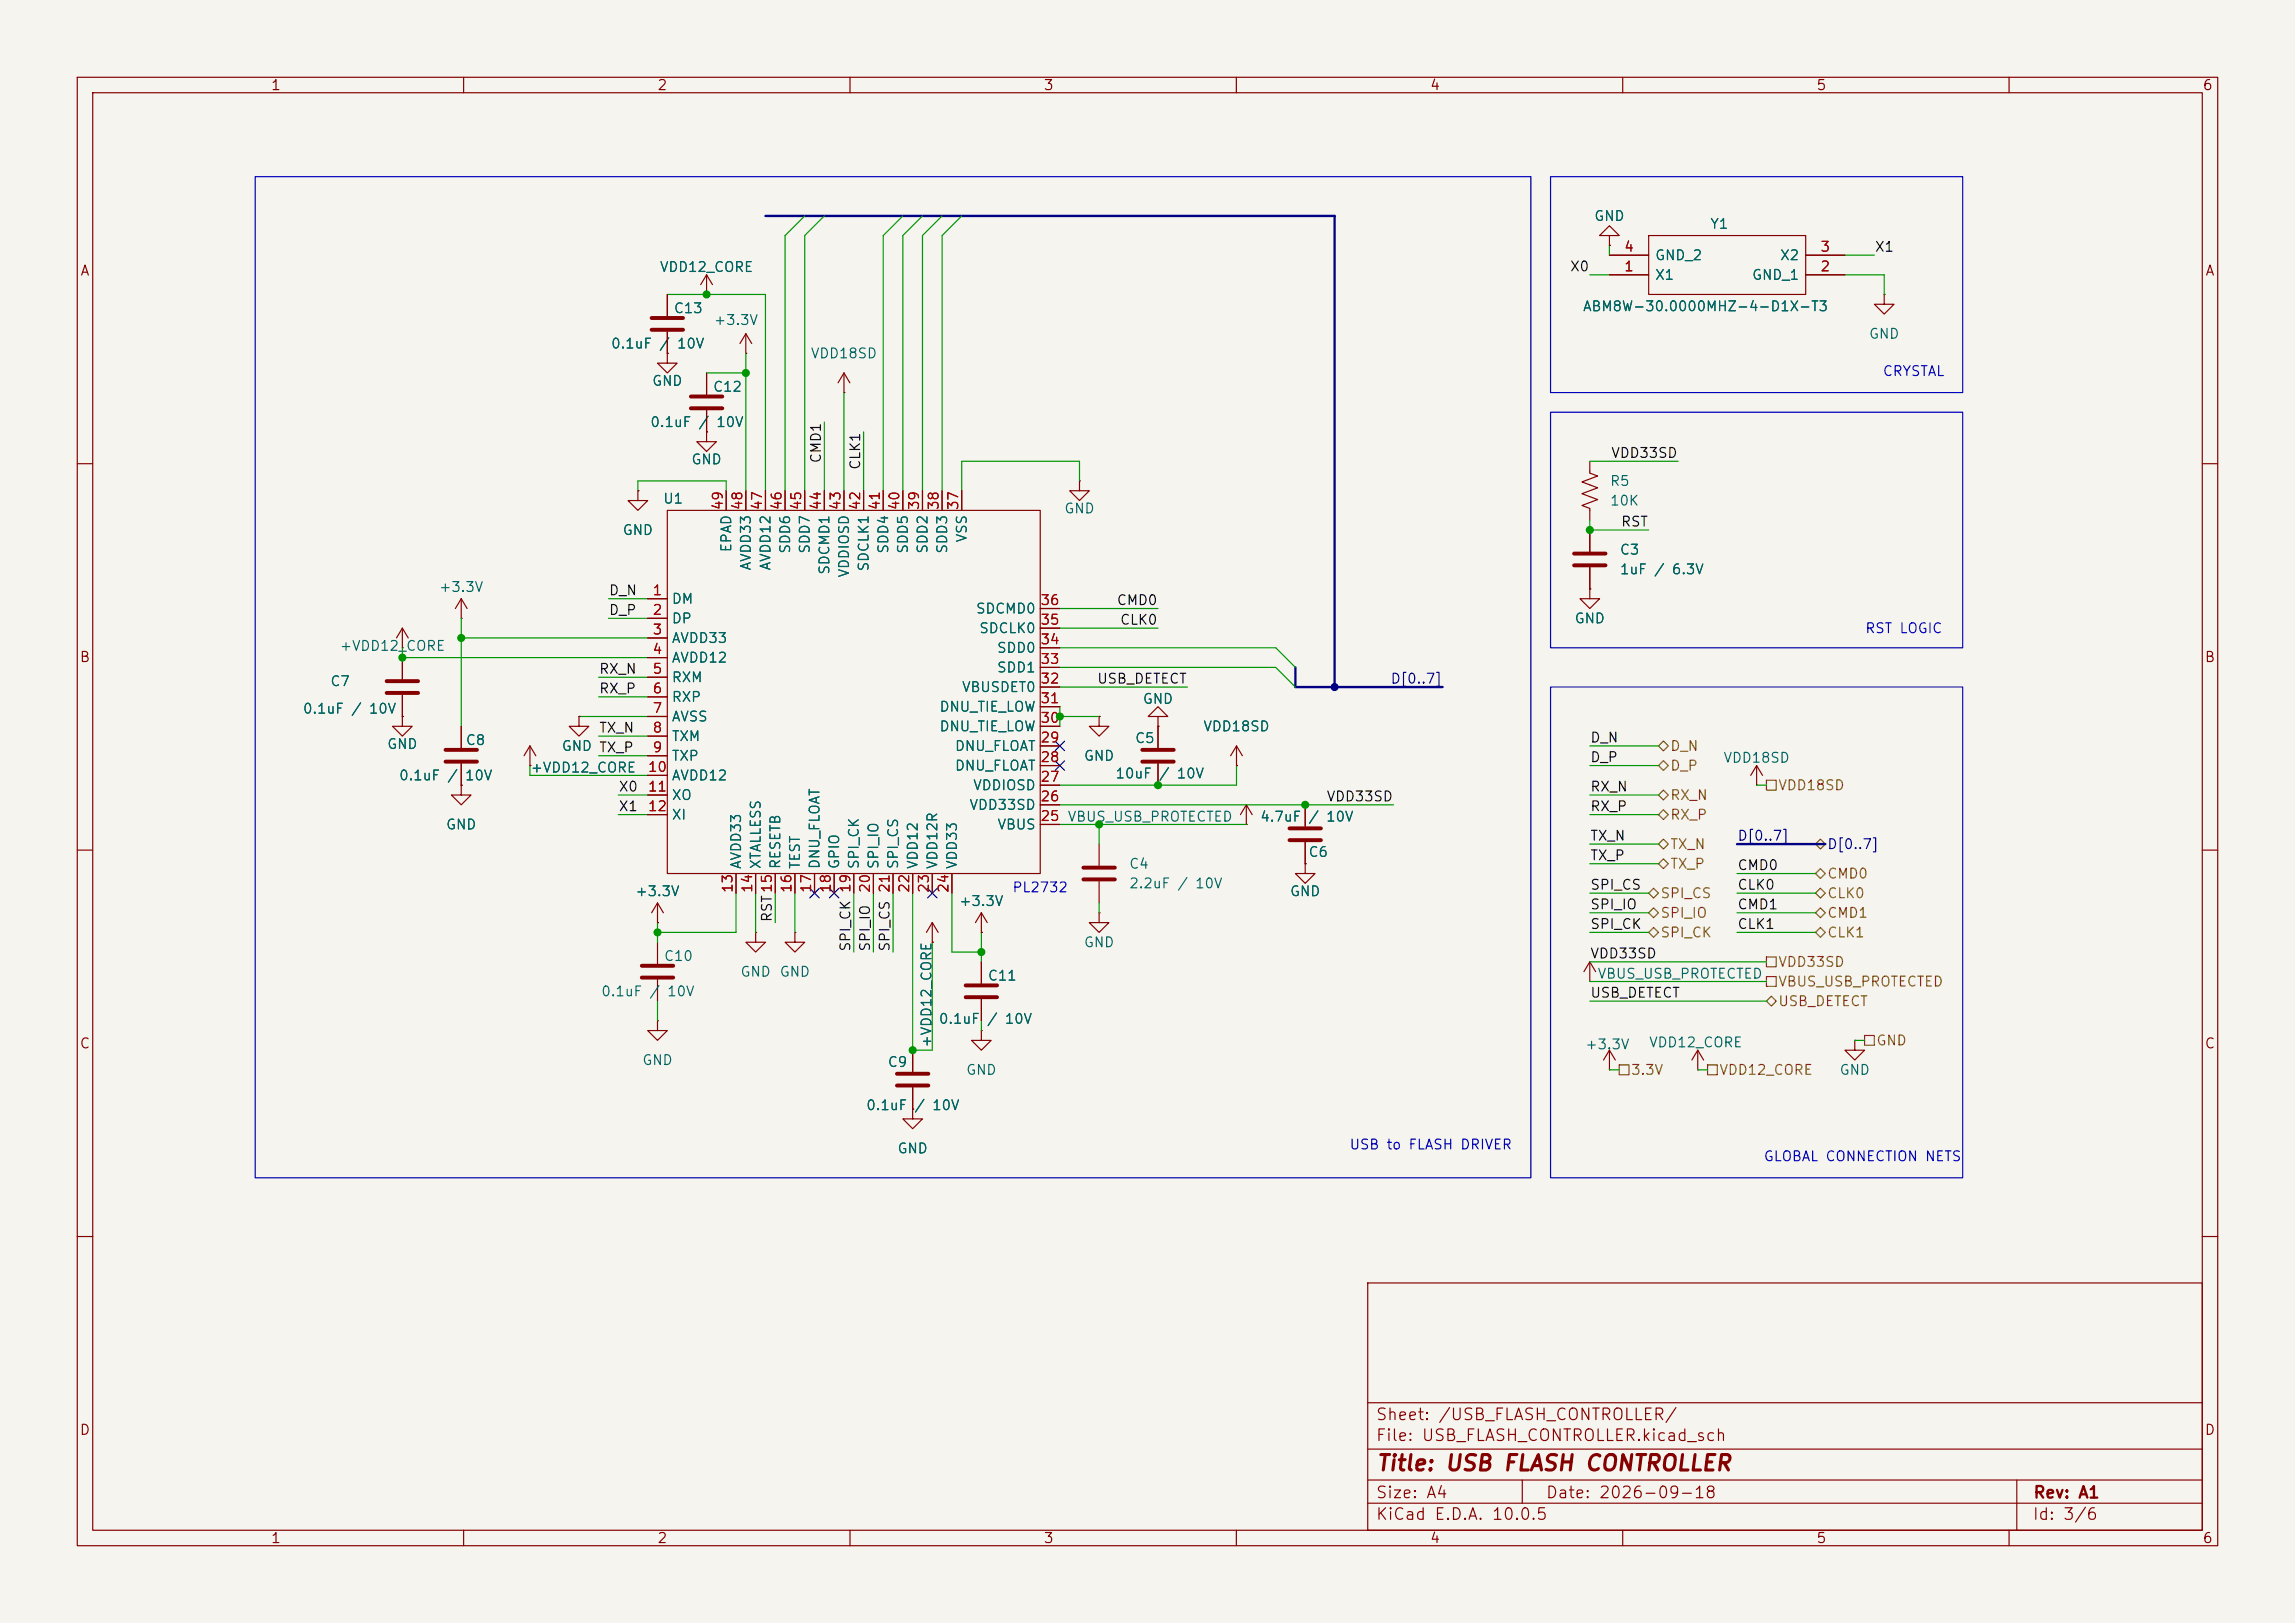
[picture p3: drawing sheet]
<svg xmlns="http://www.w3.org/2000/svg" width="297mm" height="210mm" viewBox="0 0 297 210" stroke-linecap="round" stroke-linejoin="round" font-family="sans-serif">
<defs><g id="words">
<text font-size="2" fill="#840000" x="178" y="190.8">Title: USB FLASH CONTROLLER</text>
<g font-size="1.5" fill="#840000">
<text x="178" y="184.1">Sheet: /USB_FLASH_CONTROLLER/</text>
<text x="178" y="186.8">File: USB_FLASH_CONTROLLER.kicad_sch</text>
<text x="178" y="197">KiCad E.D.A. 10.0.5</text>
<text x="178" y="194.2">Size: A4</text>
<text x="200" y="194.2">Date: 2026-09-18</text>
<text x="263" y="197">Id: 3/6</text>
<text x="263" y="194.2">Rev: A1</text>
</g>
<g font-size="1.3" fill="#840000">
<text x="35" y="12">1</text>
<text x="85" y="12">2</text>
<text x="135" y="12">3</text>
<text x="185" y="12">4</text>
<text x="235" y="12">5</text>
<text x="285" y="12">6</text>
<text x="10.3" y="36">A</text>
<text x="285.3" y="36">A</text>
<text x="10.2" y="86">B</text>
<text x="285.2" y="86">B</text>
<text x="10.2" y="136">C</text>
<text x="285.2" y="136">C</text>
<text x="10.2" y="186">D</text>
<text x="285.2" y="186">D</text>
<text x="35" y="200">1</text>
<text x="85" y="200">2</text>
<text x="135" y="200">3</text>
<text x="185" y="200">4</text>
<text x="235" y="200">5</text>
<text x="285" y="200">6</text>
</g>
<g font-size="1.3" fill="#006464">
<text x="206.2" y="28.9">GND</text>
<text x="221.2" y="29.9">Y1</text>
<text x="85.3" y="35.5">VDD12_CORE</text>
<text x="214.1" y="34">GND_2</text>
<text x="230.3" y="34">X2</text>
<text x="87.1" y="40.8">C13</text>
<text x="204.8" y="40.6">ABM8W-30.0000MHZ-4-D1X-T3</text>
<text x="214.1" y="36.5">X1</text>
<text x="226.6" y="36.5">GND_1</text>
<text x="79" y="45.4">0.1uF / 10V</text>
<text x="92.3" y="42.4">+3.3V</text>
<text x="104.8" y="46.7">VDD18SD</text>
<text x="241.8" y="44.1">GND</text>
<text x="84.3" y="50.2">GND</text>
<text x="92.2" y="51">C12</text>
<text x="84.1" y="55.6">0.1uF / 10V</text>
<text x="85.7" y="65.5">U1</text>
<text x="89.4" y="60.4">GND</text>
<text x="208.3" y="63.2">R5</text>
<text x="208.3" y="65.7">10K</text>
<text x="80.5" y="69.5">GND</text>
<text x="94.9" y="71.6" transform="rotate(-90 94.9 71.6)">EPAD</text>
<text x="102.6" y="71.7" transform="rotate(-90 102.6 71.7)">SDD6</text>
<text x="105.1" y="71.7" transform="rotate(-90 105.1 71.7)">SDD7</text>
<text x="115.3" y="71.7" transform="rotate(-90 115.3 71.7)">SDD4</text>
<text x="117.8" y="71.7" transform="rotate(-90 117.8 71.7)">SDD5</text>
<text x="120.3" y="71.7" transform="rotate(-90 120.3 71.7)">SDD2</text>
<text x="122.9" y="71.7" transform="rotate(-90 122.9 71.7)">SDD3</text>
<text x="125.4" y="70.3" transform="rotate(-90 125.4 70.3)">VSS</text>
<text x="137.6" y="66.7">GND</text>
<text x="56.7" y="76.9">+3.3V</text>
<text x="97.5" y="73.9" transform="rotate(-90 97.5 73.9)">AVDD33</text>
<text x="100" y="73.9" transform="rotate(-90 100 73.9)">AVDD12</text>
<text x="107.6" y="74.5" transform="rotate(-90 107.6 74.5)">SDCMD1</text>
<text x="110.2" y="74.8" transform="rotate(-90 110.2 74.8)">VDDIOSD</text>
<text x="112.7" y="74" transform="rotate(-90 112.7 74)">SDCLK1</text>
<text x="209.5" y="72.1">C3</text>
<text x="209.5" y="74.6">1uF / 6.3V</text>
<text x="86.8" y="78.4">DM</text>
<text x="86.8" y="81">DP</text>
<text x="86.8" y="83.5">AVDD33</text>
<text x="126.2" y="79.7">SDCMD0</text>
<text x="126.6" y="82.2">SDCLK0</text>
<text x="203.7" y="81">GND</text>
<text x="42.7" y="89.1">C7</text>
<text x="43.9" y="84.5">+VDD12_CORE</text>
<text x="86.8" y="86.1">AVDD12</text>
<text x="86.8" y="88.6">RXM</text>
<text x="124.4" y="89.9">VBUSDET0</text>
<text x="128.9" y="87.3">SDD1</text>
<text x="128.9" y="84.8">SDD0</text>
<text x="39.1" y="92.7">0.1uF / 10V</text>
<text x="86.8" y="91.1">RXP</text>
<text x="86.8" y="93.7">AVSS</text>
<text x="121.5" y="94.9">DNU_TIE_LOW</text>
<text x="121.5" y="92.4">DNU_TIE_LOW</text>
<text x="147.8" y="91.4">GND</text>
<text x="155.6" y="94.9">VDD18SD</text>
<text x="50" y="97.2">GND</text>
<text x="51.5" y="101.3">0.1uF /</text>
<text x="60.1" y="101.3">10V</text>
<text x="60.2" y="96.7">C8</text>
<text x="68.6" y="100.3">+VDD12_CORE</text>
<text x="72.6" y="97.5">GND TX_P</text>
<text x="72.6" y="97.5">GND</text>
<text x="86.8" y="96.2">TXM</text>
<text x="86.8" y="98.8">TXP</text>
<text x="86.8" y="101.3">AVDD12</text>
<text x="123.5" y="100">DNU_FLOAT</text>
<text x="123.5" y="97.5">DNU_FLOAT</text>
<text x="140.2" y="98.8">GND</text>
<text x="144.3" y="101">10uF</text>
<text x="146.8" y="96.5">C5</text>
<text x="149.9" y="101">/ 10V</text>
<text x="222.9" y="99">VDD18SD</text>
<text x="57.6" y="107.6">GND</text>
<text x="86.8" y="103.8">XO</text>
<text x="86.8" y="106.4">XI</text>
<text x="125.4" y="105.1">VDD33SD</text>
<text x="125.8" y="102.6">VDDIOSD</text>
<text x="129" y="107.6">VBUS</text>
<text x="138.1" y="106.6">VBUS_USB_PROTECTED</text>
<text x="163" y="106.6">4.7uF</text>
<text x="169.2" y="106.6">/ 10V</text>
<text x="96.2" y="112.5" transform="rotate(-90 96.2 112.5)">AVDD33</text>
<text x="98.8" y="112.5" transform="rotate(-90 98.8 112.5)">XTALLESS</text>
<text x="101.3" y="112.5" transform="rotate(-90 101.3 112.5)">RESETB</text>
<text x="103.8" y="112.5" transform="rotate(-90 103.8 112.5)">TEST</text>
<text x="106.4" y="112.5" transform="rotate(-90 106.4 112.5)">DNU_FLOAT</text>
<text x="108.9" y="112.5" transform="rotate(-90 108.9 112.5)">GPIO</text>
<text x="111.5" y="112.5" transform="rotate(-90 111.5 112.5)">SPI_CK</text>
<text x="114" y="112.5" transform="rotate(-90 114 112.5)">SPI_IO</text>
<text x="116.5" y="112.5" transform="rotate(-90 116.5 112.5)">SPI_CS</text>
<text x="119.1" y="112.5" transform="rotate(-90 119.1 112.5)">VDD12</text>
<text x="121.6" y="112.5" transform="rotate(-90 121.6 112.5)">VDD12R</text>
<text x="124.2" y="112.5" transform="rotate(-90 124.2 112.5)">VDD33</text>
<text x="146" y="112.7">C4</text>
<text x="169.2" y="111.2">C6</text>
<text x="82.1" y="116.3">+3.3V</text>
<text x="124" y="117.5">+3.3V</text>
<text x="146" y="115.3">2.2uF / 10V</text>
<text x="166.8" y="116.3">GND</text>
<text x="85.8" y="124.7">C10</text>
<text x="140.2" y="122.9">GND</text>
<text x="77.7" y="129.2">0.1uF / 10V</text>
<text x="95.7" y="126.7">GND</text>
<text x="100.8" y="126.7">GND</text>
<text x="127.7" y="127.2">C11</text>
<text x="206.7" y="126.9">VBUS_USB_PROTECTED</text>
<text x="120.9" y="135.7" transform="rotate(-90 120.9 135.7)">+VDD12_CORE</text>
<text x="121.4" y="132.8">0.1uF / 10V</text>
<text x="205.1" y="136.1">+3.3V</text>
<text x="213.3" y="135.8">VDD12_CORE</text>
<text x="83" y="138.1">GND</text>
<text x="112" y="144">0.1uF / 10V</text>
<text x="114.8" y="138.4">C9</text>
<text x="124.9" y="139.4">GND</text>
<text x="238" y="139.4">GND</text>
<text x="116" y="149.6">GND</text>
</g>
<g font-size="1.3" fill="#0f0f0f">
<text x="203.1" y="35.4">X0</text>
<text x="242.5" y="32.9">X1</text>
<text x="208.4" y="59.6">VDD33SD</text>
<text x="106.6" y="60" transform="rotate(-90 106.6 60)">CMD1</text>
<text x="111.6" y="60.9" transform="rotate(-90 111.6 60.9)">CLK1</text>
<text x="209.7" y="68.5">RST</text>
<text x="78.7" y="77.3">D_N</text>
<text x="78.7" y="79.9">D_P</text>
<text x="144.4" y="78.6">CMD0</text>
<text x="144.9" y="81.2">CLK0</text>
<text x="77.4" y="87.5">RX_N</text>
<text x="141.9" y="88.8">USB_DETECT</text>
<text x="77.4" y="90">RX_P</text>
<text x="77.4" y="95.1">TX_N</text>
<text x="205.7" y="96.4">D_N</text>
<text x="205.7" y="98.9">D_P</text>
<text x="80" y="102.7">X0</text>
<text x="80" y="105.3">X1</text>
<text x="171.6" y="104">VDD33SD</text>
<text x="205.7" y="102.7">RX_N</text>
<text x="205.7" y="105.3">RX_P</text>
<text x="205.7" y="111.6">TX_P</text>
<text x="205.7" y="109.1">TX_N</text>
<text x="224.8" y="112.9">CMD0</text>
<text x="100.2" y="119.4" transform="rotate(-90 100.2 119.4)">RST15</text>
<text x="205.7" y="115.4">SPI_CS</text>
<text x="205.7" y="118">SPI_IO</text>
<text x="224.8" y="115.4">CLK0</text>
<text x="224.8" y="118">CMD1</text>
<text x="110.4" y="123.2" transform="rotate(-90 110.4 123.2)">SPI_CK 19</text>
<text x="112.9" y="123.2" transform="rotate(-90 112.9 123.2)">SPI_IO</text>
<text x="115.4" y="123.2" transform="rotate(-90 115.4 123.2)">SPI_CS 21</text>
<text x="205.7" y="120.5">SPI_CK</text>
<text x="205.7" y="124.3">VDD33SD</text>
<text x="224.8" y="120.5">CLK1</text>
<text x="205.7" y="129.4">USB_DETECT</text>
</g>
<g font-size="1.3" fill="#a90000">
<text x="210.1" y="35.4">1</text>
<text x="210.1" y="32.9">4</text>
<text x="235.5" y="35.4">2</text>
<text x="235.5" y="32.9">3</text>
<text x="93.8" y="66.1" transform="rotate(-90 93.8 66.1)">49</text>
<text x="96.4" y="66.1" transform="rotate(-90 96.4 66.1)">48</text>
<text x="98.9" y="66.1" transform="rotate(-90 98.9 66.1)">47</text>
<text x="101.5" y="66.1" transform="rotate(-90 101.5 66.1)">46</text>
<text x="104" y="66.1" transform="rotate(-90 104 66.1)">45</text>
<text x="106.5" y="66.1" transform="rotate(-90 106.5 66.1)">44</text>
<text x="109.1" y="66.1" transform="rotate(-90 109.1 66.1)">43</text>
<text x="111.6" y="66.1" transform="rotate(-90 111.6 66.1)">42</text>
<text x="114.2" y="66.1" transform="rotate(-90 114.2 66.1)">41</text>
<text x="116.7" y="66.1" transform="rotate(-90 116.7 66.1)">40</text>
<text x="119.2" y="66.1" transform="rotate(-90 119.2 66.1)">39</text>
<text x="121.8" y="66.1" transform="rotate(-90 121.8 66.1)">38</text>
<text x="124.3" y="66.1" transform="rotate(-90 124.3 66.1)">37</text>
<text x="84.4" y="77.3">1</text>
<text x="84.4" y="79.9">2</text>
<text x="84.4" y="82.4">3</text>
<text x="134.6" y="83.7">34</text>
<text x="134.6" y="81.1">35</text>
<text x="134.6" y="78.6">36</text>
<text x="84.4" y="85">4</text>
<text x="84.4" y="87.5">5</text>
<text x="134.6" y="88.8">32</text>
<text x="134.6" y="86.2">33</text>
<text x="84.4" y="90">6</text>
<text x="84.4" y="92.6">7</text>
<text x="84.4" y="95.1">8</text>
<text x="134.6" y="93.8">30</text>
<text x="134.6" y="91.3">31</text>
<text x="83.8" y="100.2">10</text>
<text x="84.4" y="97.7">9</text>
<text x="134.6" y="101.5">27</text>
<text x="134.6" y="98.9">28</text>
<text x="134.6" y="96.4">29</text>
<text x="83.8" y="102.7">11</text>
<text x="83.8" y="105.3">12</text>
<text x="134.6" y="106.5">25</text>
<text x="134.6" y="104">26</text>
<text x="95.1" y="115.6" transform="rotate(-90 95.1 115.6)">13</text>
<text x="97.7" y="115.6" transform="rotate(-90 97.7 115.6)">14</text>
<text x="100.2" y="115.6" transform="rotate(-90 100.2 115.6)">15</text>
<text x="102.7" y="115.6" transform="rotate(-90 102.7 115.6)">16</text>
<text x="105.3" y="115.6" transform="rotate(-90 105.3 115.6)">17</text>
<text x="107.8" y="115.6" transform="rotate(-90 107.8 115.6)">18</text>
<text x="110.4" y="115.6" transform="rotate(-90 110.4 115.6)">19</text>
<text x="112.9" y="115.6" transform="rotate(-90 112.9 115.6)">20</text>
<text x="115.4" y="115.6" transform="rotate(-90 115.4 115.6)">21</text>
<text x="118" y="115.6" transform="rotate(-90 118 115.6)">22</text>
<text x="120.5" y="115.6" transform="rotate(-90 120.5 115.6)">23</text>
<text x="123.1" y="115.6" transform="rotate(-90 123.1 115.6)">24</text>
</g>
<g font-size="1.3" fill="#0000c2">
<text x="243.6" y="49">CRYSTAL</text>
<text x="241.3" y="82.2">RST LOGIC</text>
<text x="130.9" y="115.8">PL2732</text>
<text x="174.5" y="149">USB to FLASH DRIVER</text>
<text x="228.2" y="150.6">GLOBAL CONNECTION NETS</text>
</g>
<g font-size="1.3" fill="#000084">
<text x="179.9" y="88.8">D[0..7]</text>
<text x="224.8" y="109.1">D[0..7]</text>
<text x="236.4" y="110.2">D[0..7]</text>
</g>
<g font-size="1.3" fill="#725600">
<text x="216.1" y="100">D_P</text>
<text x="216.1" y="97.5">D_N</text>
<text x="216.1" y="103.8">RX_N</text>
<text x="216.1" y="106.4">RX_P</text>
<text x="230" y="102.6">VDD18SD</text>
<text x="216.1" y="112.7">TX_P</text>
<text x="216.1" y="110.2">TX_N</text>
<text x="236.4" y="114">CMD0</text>
<text x="214.8" y="119.1">SPI_IO</text>
<text x="214.8" y="116.5">SPI_CS</text>
<text x="236.4" y="116.5">CLK0</text>
<text x="236.4" y="119.1">CMD1</text>
<text x="214.8" y="121.6">SPI_CK</text>
<text x="230" y="125.4">VDD33SD</text>
<text x="236.4" y="121.6">CLK1</text>
<text x="230" y="128">VBUS_USB_PROTECTED</text>
<text x="230" y="130.5">USB_DETECT</text>
<text x="242.7" y="135.6">GND</text>
<text x="211" y="139.4">3.3V</text>
<text x="222.4" y="139.4">VDD12_CORE</text>
</g>
</g></defs>
<path d="M0 0h297v210h-297z" fill="#f5f4ef" stroke="#f5f4ef" stroke-width=".13"/>
<g fill="none" stroke="#840000" stroke-width=".15">
<path d="M10 10h277v190h-277zM12 12h273v186h-273zM60 10v2M110 10v2M160 10v2M210 10v2M260 10v2M86.4 38.1v2.8M91.4 38.1h.1M91.4 35.6l-.7 1.2M91.4 35.6l.8 1.2M91.4 35.6v2.5"/>
<path d="M208.3 30.5h-1.3l1.3-1.3 1.2 1.3h-1.2v1.3M208.3 31.8h.1M208.3 35.6h5.1M208.3 33h5.1M213.4 30.5h20.3v7.6h-20.3zM233.7 35.6h5.1M233.7 33h5.1M243.8 38.1v1.3h1.3l-1.3 1.2-1.2-1.2h1.2M243.8 38.1h.1M86.4 45.7v1.3h1.2l-1.2 1.3-1.3-1.3h1.3M86.4 45.7h.1M86.4 42.9v2.8"/>
<path d="M91.4 55.9v1.3h1.3l-1.3 1.2-1.2-1.2h1.2M91.4 55.9h.1M91.4 48.3v2.8M91.4 53.1v2.8M96.5 45.7h.1M96.5 43.2v2.5M96.5 43.2l.8 1.3M96.5 43.2l-.7 1.3M109.2 50.8h.1M109.2 48.3v2.5M109.2 48.3l-.7 1.2M109.2 48.3l.8 1.2"/>
<path d="M205.7 59.7v1.5l1.1 .4-2.1 .8 2.1 .7-2.1 .8 2.1 .7-2.1 .8 1 .4v1.5M10 60h2M59.7 77.5l.8 1.2M59.7 77.5l-.8 1.2M59.7 77.5v2.5M82.5 63.5v1.3h1.3l-1.3 1.2-1.2-1.2h1.2M82.5 63.5h.1M83.8 77.5h2.6M86.4 66h48.2v47h-48.2zM94 63.5v2.5M96.5 63.5v2.5M99.1 63.5v2.5"/>
<path d="M101.6 63.5v2.5M104.1 63.5v2.5M106.7 63.5v2.5M109.2 63.5v2.5M111.8 63.5v2.5M114.3 63.5v2.5M116.8 63.5v2.5M119.4 63.5v2.5M121.9 63.5v2.5M124.5 63.5v2.5M134.6 78.7h2.6M139.7 62.2v1.3h1.3l-1.3 1.3-1.3-1.3h1.3"/>
<path d="M139.7 62.2h.1M205.7 76.2v1.3h1.3l-1.3 1.2-1.2-1.2h1.2M205.7 76.2h.1M205.7 68.6v2.8M205.7 73.4v2.8M285 60h2M52.1 83.8h.1M52.1 92.7v1.3h1.2l-1.2 1.3-1.3-1.3h1.3M52.1 92.7h.1M52.1 81.3l-.8 1.3M52.1 81.3l.7 1.3M52.1 81.3v2.5"/>
<path d="M52.1 85.1v2.8M52.1 89.9v2.8M59.7 80h.1M59.7 94v2.8M59.7 98.8v2.8M68.6 99.1h.1M68.6 96.5l-.8 1.3M68.6 96.5l.7 1.3M68.6 96.5v2.6M74.9 92.7v1.3h1.3l-1.3 1.3-1.2-1.3h1.2M74.9 92.7h.1M83.8 80h2.6"/>
<path d="M83.8 82.6h2.6M83.8 85.1h2.6M83.8 87.6h2.6M83.8 90.2h2.6M83.8 92.7h2.6M83.8 95.3h2.6M83.8 97.8h2.6M134.6 99.1h2.6M134.6 96.5h2.6M134.6 94h2.6M134.6 91.4h2.6M134.6 88.9h2.6"/>
<path d="M134.6 86.4h2.6M134.6 83.8h2.6M134.6 81.3h2.6M142.2 92.7v1.3h1.3l-1.3 1.3-1.2-1.3h1.2M142.2 92.7h.1M149.9 92.7h-1.3l1.3-1.3 1.2 1.3h-1.2v1.3M149.9 94h.1M149.9 94v2.8M149.9 98.8v2.8M160 99.1h.1M160 96.5l-.7 1.3M160 96.5l.8 1.3"/>
<path d="M160 96.5v2.6M227.3 99.1l-.7 1.2M227.3 99.1l.8 1.2M227.3 99.1v2.5M10 110h2M59.7 101.6v1.3h1.3l-1.3 1.2-1.3-1.2h1.3M59.7 101.6h.1M83.8 100.3h2.6M83.8 102.9h2.6M83.8 105.4h2.6M85.1 119.4h.1M85.1 116.8l-.8 1.3"/>
<path d="M85.1 116.8l.8 1.3M85.1 116.8v2.6M95.2 113v2.6M97.8 113v2.6M100.3 113v2.6M102.9 113v2.6M105.4 113v2.6M107.9 113v2.6M110.5 113v2.6M113 113v2.6M115.6 113v2.6M118.1 113v2.6"/>
<path d="M120.6 113v2.6M120.6 119.4v2.5M120.6 119.4l-.7 1.3M120.6 119.4l.8 1.3M123.2 113v2.6M127 118.1v2.6M127 118.1l-.8 1.3M127 118.1l.8 1.3M134.6 106.7h2.6M134.6 104.1h2.6M134.6 101.6h2.6M142.2 118.1v1.3h1.3l-1.3 1.3-1.2-1.3h1.2"/>
<path d="M142.2 118.1h.1M142.2 109.2v2.8M142.2 114v2.8M161.3 106.7h.1M161.3 104.1l-.8 1.3M161.3 104.1l.8 1.3M161.3 104.1v2.6M168.9 111.8v1.2h-1.3l1.3 1.3 1.3-1.3h-1.3M168.9 111.8h.1M168.9 104.1v2.8M168.9 109v2.8M227.3 101.6h.1"/>
<path d="M285 110h2M85.1 132.1v1.3h1.3l-1.3 1.2-1.3-1.2h1.3M85.1 132.1h.1M85.1 121.9v2.8M85.1 126.7v2.8M97.8 120.7v1.2h1.3l-1.3 1.3-1.3-1.3h1.3M97.8 120.7h.1M102.9 120.7v1.2h1.2l-1.2 1.3-1.3-1.3h1.3M102.9 120.7h.1M118.1 135.9v2.8M120.6 121.9h.1M127 120.7h.1"/>
<path d="M127 133.4v1.2h1.3l-1.3 1.3-1.3-1.3h1.3M127 133.4h.1M127 124.5v2.8M127 129.3v2.8M205.7 127h.1M205.7 124.5v2.5M205.7 124.5l-.7 1.2M205.7 124.5l.8 1.2M208.3 138.4h.1M208.3 135.9l-.8 1.3M208.3 135.9l.7 1.3M208.3 135.9v2.5"/>
<path d="M219.7 138.4h.1M219.7 135.9l-.8 1.3M219.7 135.9l.8 1.3M219.7 135.9v2.5M240 134.6v1.3h1.3l-1.3 1.3-1.2-1.3h1.2M240 134.6h.1M118.1 143.5v1.3h1.3l-1.3 1.3-1.3-1.3h1.3M118.1 143.5h.1M118.1 140.7v2.8M10 160h2M177 166h108v32h-108zM285 160h2"/>
<path d="M60 198v2M110 198v2M160 198v2M177 194.5h108M177 191.5h108M177 187.5h108M177 181.5h108M197 191.5v3M210 198v2M260 198v2M261 191.5v6.5"/>
</g>
<g fill="none" stroke="#840000" stroke-width=".51">
<path d="M84.3 41.1h4.1M84.3 42.7h4.1M89.4 51.3h4.1M89.4 52.8h4.1M203.7 71.6h4.1M203.7 73.2h4.1M50 88.1h4.1M50 89.7h4.1M57.7 97h4M57.7 98.6h4M147.8 97h4.1M147.8 98.6h4.1"/>
<path d="M140.2 112.3h4.1M140.2 113.8h4.1M166.9 108.7h4M166.9 107.2h4M83.1 125h4M83.1 126.5h4M116.1 138.9h4M125 127.5h4M125 129h4M116.1 140.5h4"/>
</g>
<g fill="none" stroke="#725600" stroke-width=".15">
<path d="M214.6 99.1l.7-.7 .6 .7-.6 .6zM214.6 96.5l.7-.6 .6 .6-.6 .7zM213.4 118.1l.6-.6 .6 .6-.6 .6zM213.4 115.6l.6-.7 .6 .7-.6 .6zM214.6 111.8l.7-.7 .6 .7-.6 .6zM214.6 102.9l.7-.7 .6 .7-.6 .6zM214.6 105.4l.7-.6 .6 .6-.6 .6zM215.3 108.6l.6 .6-.6 .7-.7-.7zM228.6 101h1.3v1.2h-1.3zM234.9 109.2l.7-.6 .6 .6-.6 .7zM234.9 113l.7-.6 .6 .6-.6 .7zM234.9 115.6l.7-.7 .6 .7-.6 .6z"/>
<path d="M234.9 118.1l.7-.6 .6 .6-.6 .6zM209.5 137.8h1.3v1.3h-1.3zM214 120l.6 .7-.6 .6-.6-.6zM221 137.8h1.2v1.3h-1.2zM228.6 123.8h1.3v1.3h-1.3zM228.6 126.4h1.3v1.2h-1.3zM228.6 129.5l.6-.6 .7 .6-.7 .7zM234.9 120.7l.7-.7 .6 .7-.6 .6zM241.3 134h1.3v1.3h-1.3z"/>
</g>
<path d="M99.1 27.9h73.6v61M167.6 86.4v2.5h19.1M224.8 109.2h11.4" fill="none" stroke="#000084" stroke-width=".3"/>
<g fill="none" stroke="#009600" stroke-width=".15">
<path d="M86.4 38.1h12.7v25.4M104.1 27.9l-2.5 2.6v33M106.7 27.9l-2.6 2.6v33M116.8 27.9l-2.5 2.6v33M119.4 27.9l-2.6 2.6v33M121.9 27.9l-2.5 2.6v33M124.5 27.9l-2.6 2.6v33M205.7 35.6h2.6M208.3 31.8v1.2M238.8 35.6h5v2.5M238.8 33h3.8M91.4 48.3h5.1"/>
<path d="M96.5 45.7v17.8M106.7 54.6v8.9M109.2 50.8v12.7M111.8 55.9v7.6M205.7 59.7h11.5M78.7 77.5h5.1M82.5 63.5v-1.3h11.5v1.3M137.2 78.7h12.7M139.7 62.2v-2.5h-15.2v3.8M205.7 67.3v1.3h7.7M52.1 83.8v1.3h31.7M59.7 80v14"/>
<path d="M59.7 82.6h24.1M68.6 99.1v1.2h15.2M74.9 92.7h8.9M77.5 97.8h6.3M77.5 90.2h6.3M77.5 87.6h6.3M77.5 95.3h6.3M78.7 80h5.1M137.2 86.4h27.9l2.5 2.5M137.2 92.7h5M137.2 91.4v2.6M137.2 81.3h12.7"/>
<path d="M137.2 83.8h27.9l2.5 2.6M137.2 88.9h16.5M160 99.1v2.5h-22.8M205.7 99.1h8.9M205.7 96.5h8.9M80 102.9h3.8M80 105.4h3.8M85.1 119.4v2.5M95.2 115.6v5.1h-10.1M97.8 115.6v5.1M100.3 115.6v3.8M102.9 115.6v5.1"/>
<path d="M110.5 115.6v7.6M113 115.6v7.6M115.6 115.6v7.6M118.1 115.6v20.3h2.5v-14M123.2 115.6v7.6h3.8M137.2 104.1h43.1M137.2 106.7h24.1M142.2 106.7v2.5M142.2 116.8v1.3M205.7 115.6h7.7M205.7 118.1h7.7M205.7 102.9h8.9"/>
<path d="M205.7 105.4h8.9M205.7 109.2h8.9M205.7 111.8h8.9M224.8 113h10.1M224.8 115.6h10.1M224.8 118.1h10.1M227.3 101.6h1.3M85.1 129.5v2.6M127 120.7v3.8M127 132.1v1.3M205.7 120.7h7.7M205.7 127h22.9"/>
<path d="M205.7 124.5h22.9M205.7 129.5h22.9M208.3 138.4h1.2M219.7 138.4h1.3M224.8 120.7h10.1M240 134.6h1.3"/>
</g>
<path d="M136.6 95.9l1.2 1.2M136.6 98.5l1.2 1.2M137.8 95.9l-1.2 1.2M137.8 98.5l-1.2 1.2M104.8 115l1.2 1.2M106 115l-1.2 1.2M107.3 115l1.3 1.2M108.6 115l-1.3 1.2M120 115l1.3 1.2M121.3 115l-1.3 1.2" fill="none" stroke="#000084" stroke-width=".15"/>
<path d="M33 22.9h165.1v129.5h-165.1zM200.7 22.9h53.3v27.9h-53.3zM200.7 53.3h53.3v30.5h-53.3zM200.7 88.9h53.3v63.5h-53.3z" fill="none" stroke="#0000c2" stroke-width=".15"/>
<g fill="#009600" stroke="#009600" stroke-width=".13">
<circle cx="85.1" cy="120.7" r=".46"/>
<circle cx="118.1" cy="135.9" r=".46"/>
<circle cx="91.4" cy="38.1" r=".46"/>
<circle cx="96.5" cy="48.3" r=".46"/>
<circle cx="137.2" cy="92.7" r=".46"/>
<circle cx="142.2" cy="106.7" r=".46"/>
<circle cx="127" cy="123.2" r=".46"/>
<circle cx="149.9" cy="101.6" r=".46"/>
<circle cx="52.1" cy="85.1" r=".46"/>
<circle cx="59.7" cy="82.6" r=".46"/>
<circle cx="168.9" cy="104.1" r=".46"/>
<circle cx="205.7" cy="68.6" r=".46"/>
</g>
<circle cx="172.7" cy="88.9" r=".46" fill="#000084" stroke="#000084" stroke-width=".13"/>
<use href="#words"/>
</svg>
